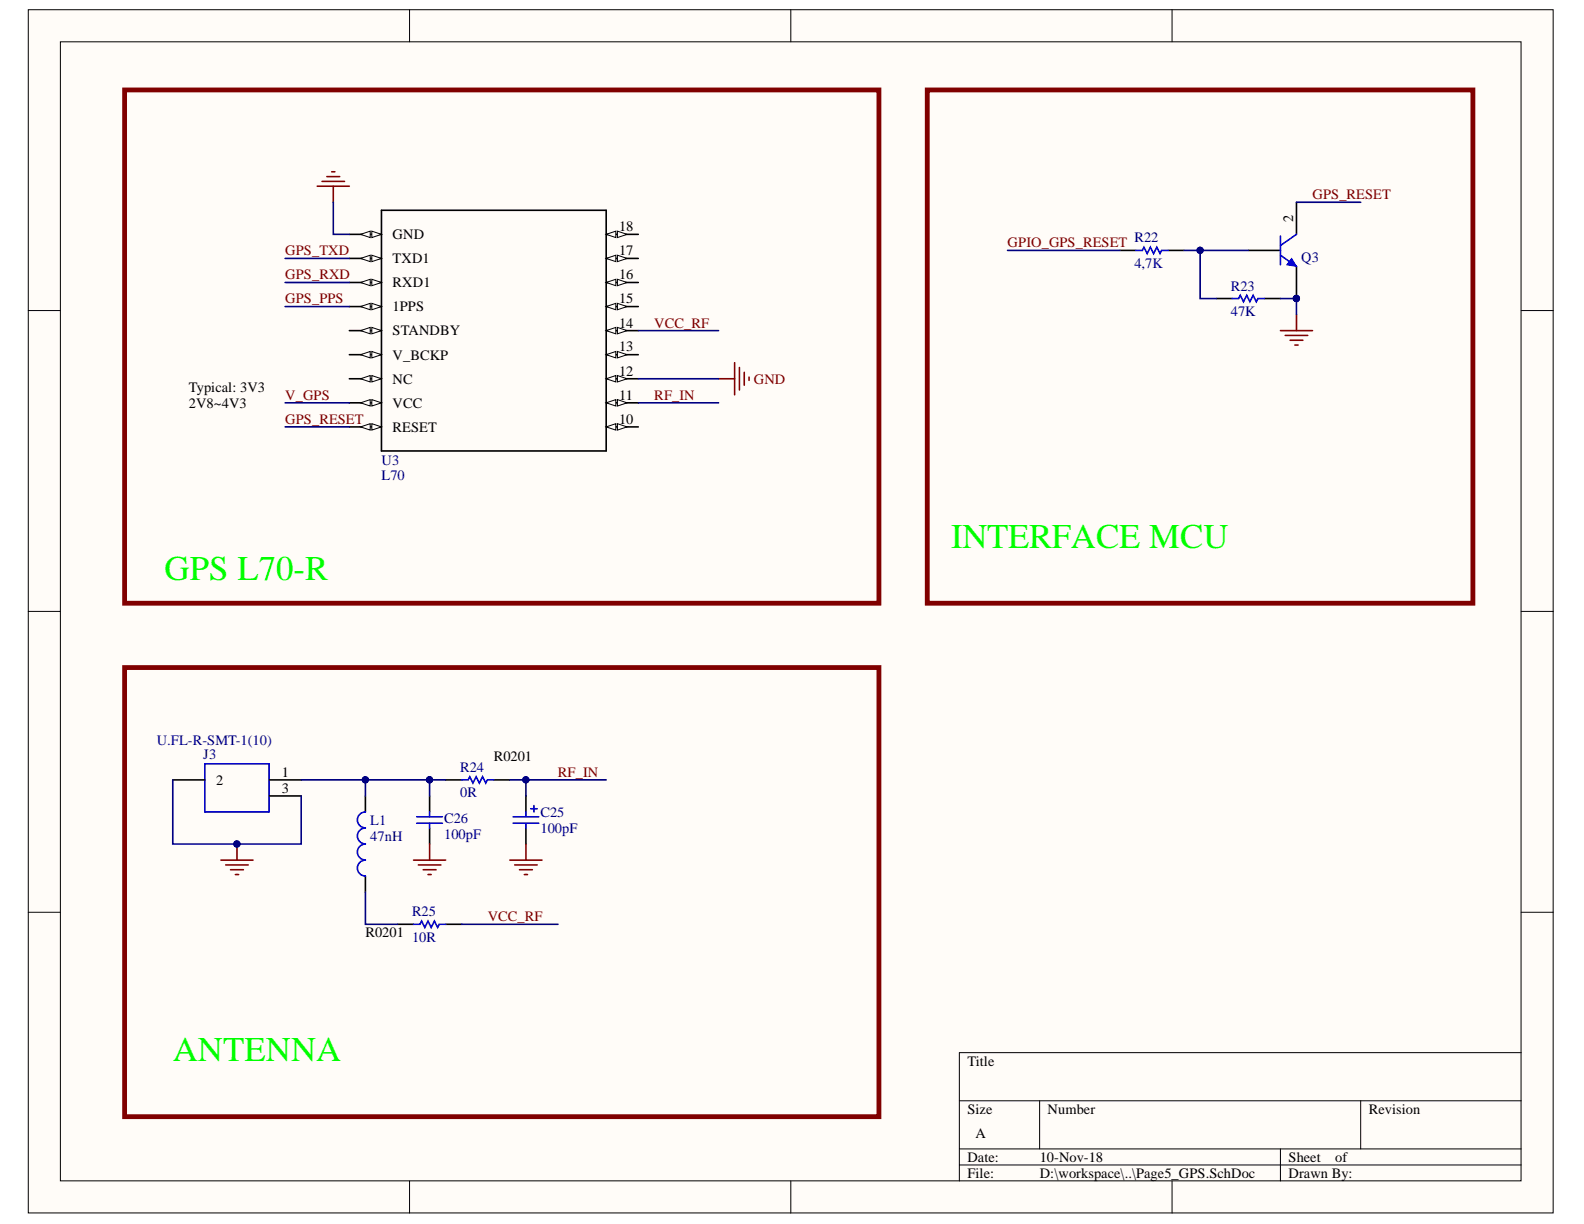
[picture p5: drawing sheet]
<svg xmlns="http://www.w3.org/2000/svg" width="279mm" height="216mm" viewBox="0 0 279 216" stroke-linecap="round" stroke-linejoin="round" font-family="sans-serif">
<defs><g id="words">
<g font-size="6.1" fill="#0f0">
<text x="167.8" y="96.6">INTERFACE MCU</text>
<text x="29" y="102.3">GPS L70-R</text>
<text x="30.5" y="187.2">ANTENNA</text>
</g>
<g font-size="2.5" fill="#800000">
<text x="231.5" y="35.1">GPS_RESET</text>
<text x="50.3" y="45">GPS_TXD</text>
<text x="177.7" y="43.6">GPIO_GPS_RESET</text>
<text x="50.3" y="49.3">GPS_RXD</text>
<text x="50.3" y="53.5">GPS_PPS</text>
<text x="115.4" y="57.8">VCC_RF</text>
<text x="50.3" y="70.5">V_GPS</text>
<text x="115.4" y="70.5">RF_IN</text>
<text x="133" y="67.7">GND</text>
<text x="50.3" y="74.8">GPS_RESET</text>
<text x="98.4" y="137">RF_IN</text>
<text x="86" y="162.5">VCC_RF</text>
</g>
<g font-size="2.5">
<text x="109.2" y="40.8">18</text>
<text x="228.1" y="39.1" transform="rotate(-90 228.1 39.1)">2</text>
<text x="69.2" y="46.4">TXD1</text>
<text x="69.2" y="42.2">GND</text>
<text x="109.2" y="45">17</text>
<text x="69.2" y="50.7">RXD1</text>
<text x="109.2" y="53.5">15</text>
<text x="109.2" y="49.3">16</text>
<text x="69.2" y="59.2">STANDBY</text>
<text x="69.2" y="54.9">1PPS</text>
<text x="109.2" y="57.8">14</text>
<text x="69.2" y="63.4">V_BCKP</text>
<text x="109.2" y="62">13</text>
<text x="33.3" y="69.1">Typical: 3V3</text>
<text x="33.3" y="71.9">2V8~4V3</text>
<text x="69.2" y="71.9">VCC</text>
<text x="69.2" y="67.7">NC</text>
<text x="109.2" y="70.5">11</text>
<text x="109.2" y="66.3">12</text>
<text x="69.2" y="76.1">RESET</text>
<text x="109.2" y="74.8">10</text>
<text x="49.7" y="137">1</text>
<text x="87.1" y="134.2">R0201</text>
<text x="38.1" y="138.4">2</text>
<text x="49.7" y="139.8">3</text>
<text x="64.5" y="165.3">R0201</text>
<text x="170.6" y="188">Title</text>
<text x="170.6" y="196.4">Size</text>
<text x="184.8" y="196.4">Number</text>
<text x="241.4" y="196.4">Revision</text>
<text x="172.1" y="200.7">A</text>
<text x="170.6" y="204.9">Date:</text>
<text x="170.6" y="207.8">File:</text>
<text x="183.4" y="204.9">10-Nov-18</text>
<text x="183.4" y="207.8">D:\workspace\..\Page5_GPS.SchDoc</text>
<text x="227.3" y="204.9">Sheet</text>
<text x="227.3" y="207.8">Drawn By:</text>
<text x="235.5" y="204.9">of</text>
</g>
<g font-size="2.5" fill="#000080">
<text x="200.1" y="47.3">4,7K</text>
<text x="200.1" y="42.8">R22</text>
<text x="229.5" y="46.1">Q3</text>
<text x="217.1" y="51.3">R23</text>
<text x="217.1" y="55.8">47K</text>
<text x="67.3" y="81.9">U3</text>
<text x="67.3" y="84.7">L70</text>
<text x="27.6" y="131.3">U.FL-R-SMT-1(10)</text>
<text x="35.9" y="133.9">J3</text>
<text x="81.2" y="136.1">R24</text>
<text x="81.2" y="140.7">0R</text>
<text x="65.3" y="148.3">47nH</text>
<text x="65.3" y="145.5">L1</text>
<text x="78.3" y="148.1">100pF</text>
<text x="78.3" y="145.2">C26</text>
<text x="95.3" y="146.9">100pF</text>
<text x="95.3" y="144.1">C25</text>
<text x="72.7" y="161.6">R25</text>
<text x="72.7" y="166.1">10R</text>
</g>
</g></defs>
<g fill="#fffcf8" stroke="#000" stroke-width=".18">
<path d="M5 1.7h269v212.3h-269z"/>
<path d="M10.7 7.4h257.6v200.9h-257.6z"/>
</g>
<g fill="none" stroke="#000" stroke-width=".18">
<path d="M72.2 1.7v5.7M139.5 1.7v5.7M206.7 1.7v5.7M5 54.8h5.7M268.3 54.8h5.7M5 107.8h5.7M268.3 107.8h5.7M5 160.9h5.7M268.3 160.9h5.7M169.2 194.2h99.1M183.4 194.2v8.5M240 194.2v8.5"/>
<path d="M268.3 185.7h-99.1v22.6M72.2 208.3v5.7M139.5 208.3v5.7M169.2 202.7h99.1M169.2 205.5h99.1M206.7 208.3v5.7M225.9 202.7v5.6"/>
</g>
<path d="M67.3 37.1h39.6v42.4h-39.6zM106.9 75.3h5.7" fill="none" stroke="#000" stroke-width=".28"/>
<path d="M106.9 75.3l1.7-.6v1.2z" fill="#fffcf8"/>
<path d="M106.9 75.3l1.7-.6v1.2z" fill="none" stroke="#000" stroke-width=".18"/>
<path d="M108.9 74.7l1.7 .6-1.7 .6z" fill="#fffcf8"/>
<path d="M108.9 74.7l1.7 .6-1.7 .6z" fill="none" stroke="#000" stroke-width=".18"/>
<path d="M61.6 75.3h5.7" fill="none" stroke="#000" stroke-width=".28"/>
<path d="M65.6 74.7l1.7 .6-1.7 .6z" fill="#fffcf8"/>
<path d="M65.6 74.7l1.7 .6-1.7 .6z" fill="none" stroke="#000" stroke-width=".18"/>
<path d="M63.6 75.3l1.7-.6v1.2z" fill="#fffcf8"/>
<path d="M63.6 75.3l1.7-.6v1.2z" fill="none" stroke="#000" stroke-width=".18"/>
<path d="M106.9 71.1h5.7" fill="none" stroke="#000" stroke-width=".28"/>
<path d="M106.9 71.1l1.7-.6v1.1z" fill="#fffcf8"/>
<path d="M106.9 71.1l1.7-.6v1.1z" fill="none" stroke="#000" stroke-width=".18"/>
<path d="M108.9 70.5l1.7 .6-1.7 .5z" fill="#fffcf8"/>
<path d="M108.9 70.5l1.7 .6-1.7 .5z" fill="none" stroke="#000" stroke-width=".18"/>
<path d="M61.6 71.1h5.7" fill="none" stroke="#000" stroke-width=".28"/>
<path d="M65.6 70.5l1.7 .6-1.7 .5z" fill="#fffcf8"/>
<path d="M65.6 70.5l1.7 .6-1.7 .5z" fill="none" stroke="#000" stroke-width=".18"/>
<path d="M63.6 71.1l1.7-.6v1.1z" fill="#fffcf8"/>
<path d="M63.6 71.1l1.7-.6v1.1z" fill="none" stroke="#000" stroke-width=".18"/>
<path d="M106.9 66.8h5.7" fill="none" stroke="#000" stroke-width=".28"/>
<path d="M106.9 66.8l1.7-.6v1.2z" fill="#fffcf8"/>
<path d="M106.9 66.8l1.7-.6v1.2z" fill="none" stroke="#000" stroke-width=".18"/>
<path d="M108.9 66.2l1.7 .6-1.7 .6z" fill="#fffcf8"/>
<path d="M108.9 66.2l1.7 .6-1.7 .6z" fill="none" stroke="#000" stroke-width=".18"/>
<path d="M61.6 66.8h5.7" fill="none" stroke="#000" stroke-width=".28"/>
<path d="M65.6 66.2l1.7 .6-1.7 .6z" fill="#fffcf8"/>
<path d="M65.6 66.2l1.7 .6-1.7 .6z" fill="none" stroke="#000" stroke-width=".18"/>
<path d="M63.6 66.8l1.7-.6v1.2z" fill="#fffcf8"/>
<path d="M63.6 66.8l1.7-.6v1.2z" fill="none" stroke="#000" stroke-width=".18"/>
<path d="M106.9 62.6h5.7" fill="none" stroke="#000" stroke-width=".28"/>
<path d="M106.9 62.6l1.7-.6v1.1z" fill="#fffcf8"/>
<path d="M106.9 62.6l1.7-.6v1.1z" fill="none" stroke="#000" stroke-width=".18"/>
<path d="M108.9 62l1.7 .6-1.7 .5z" fill="#fffcf8"/>
<path d="M108.9 62l1.7 .6-1.7 .5z" fill="none" stroke="#000" stroke-width=".18"/>
<path d="M61.6 62.6h5.7" fill="none" stroke="#000" stroke-width=".28"/>
<path d="M65.6 62l1.7 .6-1.7 .5z" fill="#fffcf8"/>
<path d="M65.6 62l1.7 .6-1.7 .5z" fill="none" stroke="#000" stroke-width=".18"/>
<path d="M63.6 62.6l1.7-.6v1.1z" fill="#fffcf8"/>
<path d="M63.6 62.6l1.7-.6v1.1z" fill="none" stroke="#000" stroke-width=".18"/>
<path d="M106.9 58.3h5.7" fill="none" stroke="#000" stroke-width=".28"/>
<path d="M106.9 58.3l1.7-.5v1.1z" fill="#fffcf8"/>
<path d="M106.9 58.3l1.7-.5v1.1z" fill="none" stroke="#000" stroke-width=".18"/>
<path d="M108.9 57.8l1.7 .5-1.7 .6z" fill="#fffcf8"/>
<path d="M108.9 57.8l1.7 .5-1.7 .6z" fill="none" stroke="#000" stroke-width=".18"/>
<path d="M61.6 58.3h5.7" fill="none" stroke="#000" stroke-width=".28"/>
<path d="M65.6 57.8l1.7 .5-1.7 .6z" fill="#fffcf8"/>
<path d="M65.6 57.8l1.7 .5-1.7 .6z" fill="none" stroke="#000" stroke-width=".18"/>
<path d="M63.6 58.3l1.7-.5v1.1z" fill="#fffcf8"/>
<path d="M63.6 58.3l1.7-.5v1.1z" fill="none" stroke="#000" stroke-width=".18"/>
<path d="M106.9 54.1h5.7" fill="none" stroke="#000" stroke-width=".28"/>
<path d="M106.9 54.1l1.7-.6v1.1z" fill="#fffcf8"/>
<path d="M106.9 54.1l1.7-.6v1.1z" fill="none" stroke="#000" stroke-width=".18"/>
<path d="M108.9 53.5l1.7 .6-1.7 .5z" fill="#fffcf8"/>
<path d="M108.9 53.5l1.7 .6-1.7 .5z" fill="none" stroke="#000" stroke-width=".18"/>
<path d="M61.6 54.1h5.7" fill="none" stroke="#000" stroke-width=".28"/>
<path d="M65.6 53.5l1.7 .6-1.7 .5z" fill="#fffcf8"/>
<path d="M65.6 53.5l1.7 .6-1.7 .5z" fill="none" stroke="#000" stroke-width=".18"/>
<path d="M63.6 54.1l1.7-.6v1.1z" fill="#fffcf8"/>
<path d="M63.6 54.1l1.7-.6v1.1z" fill="none" stroke="#000" stroke-width=".18"/>
<path d="M106.9 49.8h5.7" fill="none" stroke="#000" stroke-width=".28"/>
<path d="M106.9 49.8l1.7-.5v1.1z" fill="#fffcf8"/>
<path d="M106.9 49.8l1.7-.5v1.1z" fill="none" stroke="#000" stroke-width=".18"/>
<path d="M108.9 49.3l1.7 .5-1.7 .6z" fill="#fffcf8"/>
<path d="M108.9 49.3l1.7 .5-1.7 .6z" fill="none" stroke="#000" stroke-width=".18"/>
<path d="M61.6 49.8h5.7" fill="none" stroke="#000" stroke-width=".28"/>
<path d="M65.6 49.3l1.7 .5-1.7 .6z" fill="#fffcf8"/>
<path d="M65.6 49.3l1.7 .5-1.7 .6z" fill="none" stroke="#000" stroke-width=".18"/>
<path d="M63.6 49.8l1.7-.5v1.1z" fill="#fffcf8"/>
<path d="M63.6 49.8l1.7-.5v1.1z" fill="none" stroke="#000" stroke-width=".18"/>
<path d="M106.9 45.6h5.7" fill="none" stroke="#000" stroke-width=".28"/>
<path d="M106.9 45.6l1.7-.6v1.1z" fill="#fffcf8"/>
<path d="M106.9 45.6l1.7-.6v1.1z" fill="none" stroke="#000" stroke-width=".18"/>
<path d="M108.9 45l1.7 .6-1.7 .5z" fill="#fffcf8"/>
<path d="M108.9 45l1.7 .6-1.7 .5z" fill="none" stroke="#000" stroke-width=".18"/>
<path d="M61.6 45.6h5.7" fill="none" stroke="#000" stroke-width=".28"/>
<path d="M65.6 45l1.7 .6-1.7 .5z" fill="#fffcf8"/>
<path d="M65.6 45l1.7 .6-1.7 .5z" fill="none" stroke="#000" stroke-width=".18"/>
<path d="M63.6 45.6l1.7-.6v1.1z" fill="#fffcf8"/>
<path d="M63.6 45.6l1.7-.6v1.1z" fill="none" stroke="#000" stroke-width=".18"/>
<path d="M106.9 41.3h5.7" fill="none" stroke="#000" stroke-width=".28"/>
<path d="M106.9 41.3l1.7-.5v1.1z" fill="#fffcf8"/>
<path d="M106.9 41.3l1.7-.5v1.1z" fill="none" stroke="#000" stroke-width=".18"/>
<path d="M108.9 40.8l1.7 .5-1.7 .6z" fill="#fffcf8"/>
<path d="M108.9 40.8l1.7 .5-1.7 .6z" fill="none" stroke="#000" stroke-width=".18"/>
<path d="M61.6 41.3h5.7" fill="none" stroke="#000" stroke-width=".28"/>
<path d="M65.6 40.8l1.7 .5-1.7 .6z" fill="#fffcf8"/>
<path d="M65.6 40.8l1.7 .5-1.7 .6z" fill="none" stroke="#000" stroke-width=".18"/>
<path d="M63.6 41.3l1.7-.5v1.1z" fill="#fffcf8"/>
<path d="M63.6 41.3l1.7-.5v1.1z" fill="none" stroke="#000" stroke-width=".18"/>
<g fill="none" stroke="#800000" stroke-width=".28">
<path d="M56 32.8h5.6M56.8 32h4M57.7 31.1h2.2M58.5 30.3h.6M58.8 32.8v2.9M72.9 151.7h5.7M73.8 152.6h4M74.6 153.4h2.3M75.5 154.3h.6M75.8 148.9v2.8M89.9 151.7h5.7M90.8 152.6h3.9"/>
<path d="M91.6 153.4h2.3M92.5 154.3h.6M92.8 148.9v2.8"/>
</g>
<g fill="none" stroke="#000" stroke-width=".28">
<path d="M228.7 35.7v5.6M197.5 44.2h2.9M206 44.2h2.9M214.5 52.7h2.9M220.2 44.2h5.7M223 52.7h2.9M228.7 47v5.7M78.6 137.6h2.8M87.1 137.6h2.8M64.5 140.4v2.8M64.5 154.5v2.9M75.8 140.4v2.8"/>
<path d="M75.8 146.1v2.8M92.8 140.4v2.8M92.8 146.1v2.8M70.1 163h2.8M78.6 163h2.8"/>
</g>
<g fill="none" stroke="#00f" stroke-width=".28">
<path d="M200.4 44.2h1.1l.3-.6 .5 1.1 .6-1.1 .6 1.1 .5-1.1 .6 1.1 .3-.5h1.1M217.4 52.7h1.1l.3-.6 .5 1.1 .6-1.1 .6 1.1 .5-1.1 .6 1.1 .3-.5h1.1M225.9 45l2.8 2M225.9 41.6v5.1M228.7 41.3l-2.8 2M81.4 137.6h1.2l.3-.6 .5 1.1 .6-1.1 .6 1.1 .5-1.1 .6 1.1 .3-.5h1.1M64.5 146.1a1.42 1.42 0 0 0-1.5 1.4 1.42 1.42 0 0 0 1.5 1.4 1.42 1.42 0 0 0-1.5 1.4 1.42 1.42 0 0 0 1.5 1.4 1.4 1.4 0 0 0-1.5 1.4 1.4 1.4 0 0 0 1.5 1.4M64.5 143.2a1.4 1.4 0 0 0-1.5 1.4 1.4 1.4 0 0 0 1.5 1.4M73.5 144.1h4.5M73.5 145.2h4.5M75.8 143.2v.9M75.8 145.2v.9"/>
<path d="M90.5 144.1h4.5M90.5 145.2h4.5M92.8 143.2v.9M92.8 145.2v.9M93.6 142.7h1.1M94.2 142.1v1.1M72.9 163h1.2l.3-.5 .5 1.1 .6-1.1 .6 1.1 .5-1.1 .6 1.1 .3-.6h1.1"/>
</g>
<circle cx="228.7" cy="52.6" r=".55" fill="#000080" stroke="#000080" stroke-width=".18"/>
<path d="M227.8 45.6l.9 1.4-1.7-.3z" fill="#00f"/>
<path d="M227.8 45.6l.9 1.4-1.7-.3z" fill="none" stroke="#00f" stroke-width=".18"/>
<g fill="#000080" stroke="#000080" stroke-width=".18">
<circle cx="228.7" cy="52.6" r=".55"/>
<circle cx="41.8" cy="148.9" r=".55"/>
<circle cx="75.8" cy="137.5" r=".55"/>
<circle cx="92.8" cy="137.5" r=".55"/>
<circle cx="64.4" cy="137.5" r=".55"/>
<circle cx="211.7" cy="44.2" r=".55"/>
</g>
<g fill="none" stroke="#800000" stroke-width=".28">
<path d="M225.9 58.3h5.6M226.7 59.2h4M228.7 55.5v2.8M126.7 66.8h2.9M129.6 64v5.6M130.4 64.8v4M131.3 65.7v2.2M132.1 66.5v.6M227.6 60h2.2M228.4 60.9h.6M39 151.7h5.6M39.8 152.6h4"/>
<path d="M40.7 153.4h2.2M41.5 154.3h.6M41.8 148.9v2.8"/>
</g>
<path d="M36.1 134.7h11.4v8.5h-11.4z" fill="none" stroke="#00f" stroke-width=".28"/>
<path d="M30.5 137.6h5.6M47.5 137.6h5.6M47.5 140.4h5.6" fill="none" stroke="#000" stroke-width=".28"/>
<path d="M22 15.9h133v90.5h-133zM163.6 15.9h96.2v90.5h-96.2zM22 117.8h133v79.2h-133z" fill="none" stroke="#800000" stroke-width=".85"/>
<g fill="none" stroke="#000080" stroke-width=".28">
<path d="M58.8 35.7v5.6h2.8M228.7 35.7h11.3M50.3 45.6h11.3M50.3 49.8h11.3M50.3 54.1h11.3M112.6 58.3h14.1M177.7 44.2h19.8M208.9 44.2h11.3M211.7 44.2v8.5h2.8M225.9 52.7h2.8v2.8M50.3 71.1h11.3M50.3 75.3h11.3"/>
<path d="M112.6 71.1h14.1M112.6 66.8h14.1M30.5 137.6v11.3h22.6v-8.5M53.1 137.6h11.4M75.8 137.6h-11.3v2.8M78.6 137.6h-2.8v2.8M89.9 137.6h2.9v2.8M92.8 137.6h14.1M64.5 157.4v5.6h5.6M81.4 163h17"/>
</g>
<use href="#words"/>
</svg>
